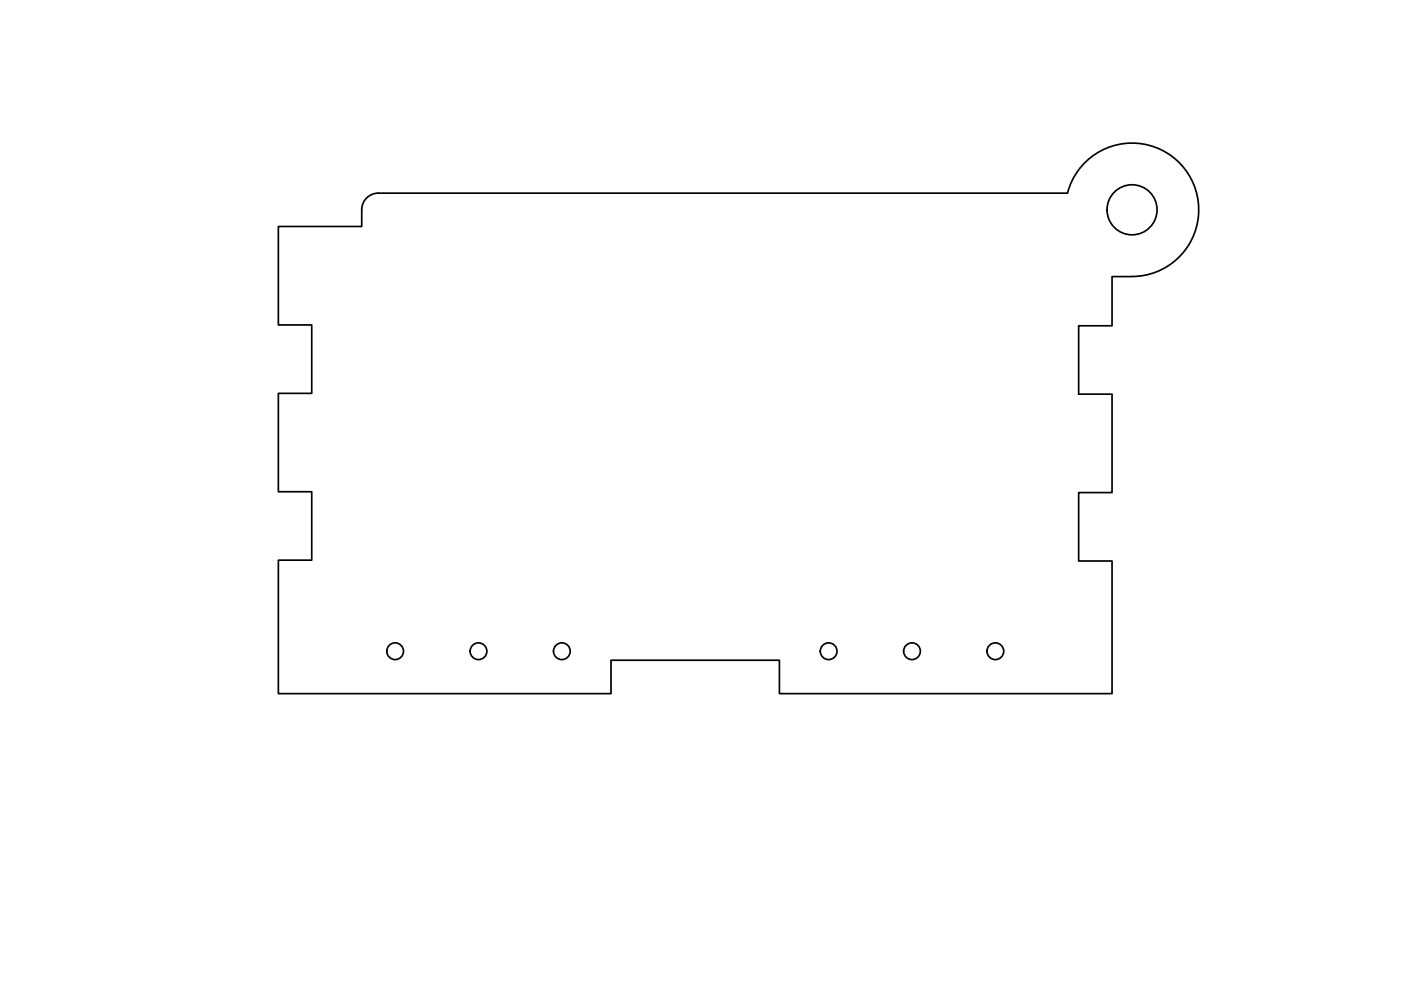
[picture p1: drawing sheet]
<svg xmlns="http://www.w3.org/2000/svg" width="420mm" height="297mm" viewBox="0 0 420 297" stroke-linecap="round" stroke-linejoin="round" font-family="sans-serif">
<!-- layer: Visible -->
<g fill="none" stroke="#000" stroke-width=".51">
<path d="M339.5 82.9a20 20 0 0 0 19.9-18.4 20 20 0 0 0-16.6-21.3 20 20 0 0 0-22.7 14.7h-206.6a5 5 0 0 0-5 5v5h-25v29.5h10v20.5h-10v29.5h10v20.5h-10v40h99.7v-10h50.5v10h99.8v-39.7h-10v-20.6h10v-29.5h-10v-20.5h10v-14.7h6"/>
<circle cx="339.5" cy="62.9" r="7.5"/>
<circle cx="118.5" cy="195.2" r="2.51"/>
<circle cx="143.5" cy="195.2" r="2.51"/>
<circle cx="168.5" cy="195.2" r="2.51"/>
<circle cx="248.5" cy="195.2" r="2.51"/>
<circle cx="273.5" cy="195.2" r="2.51"/>
<circle cx="298.5" cy="195.2" r="2.51"/>
</g>
</svg>
